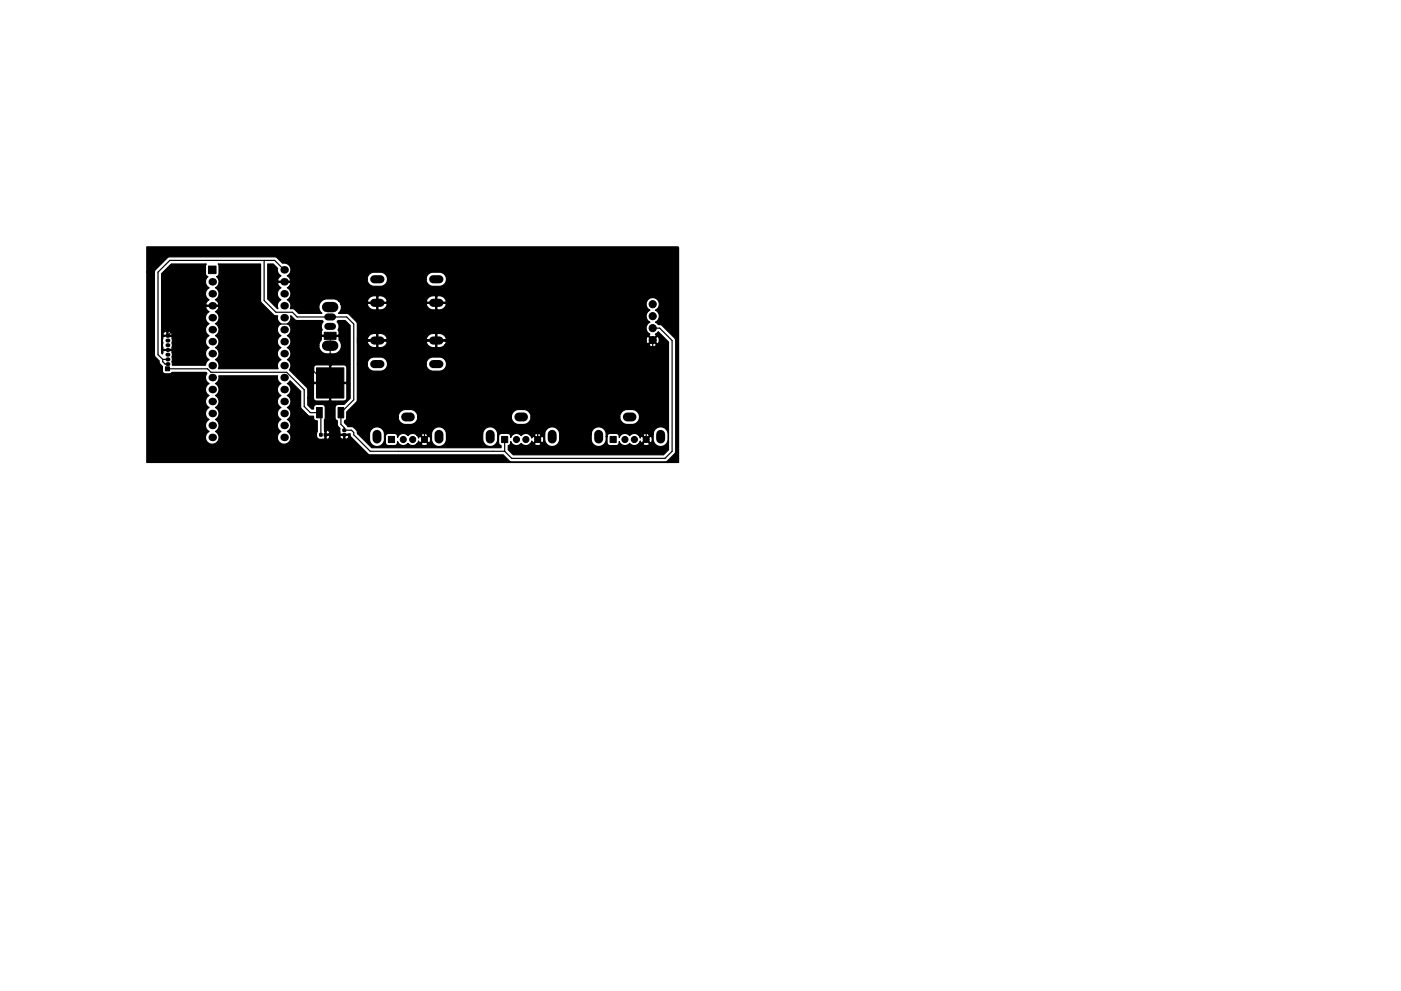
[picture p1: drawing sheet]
<svg xmlns="http://www.w3.org/2000/svg" width="297mm" height="210mm" viewBox="0 0 297 210" stroke-linecap="round" stroke-linejoin="round" font-family="sans-serif">
<g fill="#000" stroke="#000" stroke-width=".21">
<path d="M44.2 56.4h1.6v1.6h-1.6zM35.1 77.8h.8v.9h-.8zM68.7 70.5h2.6v1.5h-2.6zM67.8 92h.5v.5h-.5zM67.1 86.4h1.2v2.2h-1.2zM68.7 92h.6l-.1 .5h-.5zM71.7 86.4h1.2v2.2h-1.2zM67.1 78h5.8v6.4h-5.8zM72.7 92h.6v.5h-.6zM72.7 91h.6v.5h-.6zM82.4 92.6h1.3v1.3h-1.3zM106.4 92.6h1.3v1.3h-1.3z"/>
<path d="M129.4 92.6h1.2v1.3h-1.2z"/>
<circle cx="138.4" cy="69.6" r=".76"/>
<circle cx="138.4" cy="72.2" r=".76"/>
<circle cx="138.4" cy="64.5" r=".76"/>
<circle cx="138.4" cy="67.1" r=".76"/>
<circle cx="85.5" cy="93.2" r=".65"/>
<circle cx="87.5" cy="93.2" r=".65"/>
<circle cx="90" cy="93.2" r=".65"/>
<circle cx="109.5" cy="93.2" r=".65"/>
<circle cx="111.5" cy="93.2" r=".65"/>
<circle cx="114" cy="93.2" r=".65"/>
<circle cx="132.5" cy="93.2" r=".65"/>
<circle cx="134.5" cy="93.2" r=".65"/>
<circle cx="137" cy="93.2" r=".65"/>
</g>
<g fill="#000">
<circle cx="45" cy="59.8" r=".8"/>
<circle cx="60.2" cy="59.8" r=".8"/>
<circle cx="60.2" cy="57.2" r=".8"/>
<circle cx="35.5" cy="77.2" r=".43"/>
<circle cx="35.5" cy="74.2" r=".43"/>
<circle cx="35.5" cy="73.2" r=".43"/>
<circle cx="35.5" cy="72.2" r=".43"/>
<circle cx="35.5" cy="75.2" r=".43"/>
<circle cx="35.5" cy="71.2" r=".43"/>
<circle cx="35.5" cy="76.2" r=".43"/>
<circle cx="45" cy="62.3" r=".8"/>
<circle cx="45" cy="64.9" r=".8"/>
<circle cx="45" cy="77.6" r=".8"/>
<circle cx="45" cy="75" r=".8"/>
<circle cx="45" cy="67.4" r=".8"/>
<circle cx="45" cy="69.9" r=".8"/>
<circle cx="45" cy="72.5" r=".8"/>
<circle cx="60.2" cy="69.9" r=".8"/>
<circle cx="60.2" cy="67.4" r=".8"/>
<circle cx="60.2" cy="64.9" r=".8"/>
<circle cx="60.2" cy="77.6" r=".8"/>
<circle cx="60.2" cy="72.5" r=".8"/>
<circle cx="60.2" cy="62.3" r=".8"/>
<circle cx="60.2" cy="75" r=".8"/>
<circle cx="45" cy="80.1" r=".8"/>
<circle cx="45" cy="85.2" r=".8"/>
<circle cx="45" cy="90.3" r=".8"/>
<circle cx="45" cy="87.7" r=".8"/>
<circle cx="45" cy="92.8" r=".8"/>
<circle cx="45" cy="82.6" r=".8"/>
<circle cx="60.2" cy="87.7" r=".8"/>
<circle cx="60.2" cy="82.6" r=".8"/>
<circle cx="60.2" cy="85.2" r=".8"/>
<circle cx="60.2" cy="80.1" r=".8"/>
<circle cx="60.2" cy="90.3" r=".8"/>
<circle cx="60.2" cy="92.8" r=".8"/>
</g>
<path d="M79.9 92.1v1M86 88.5h1M93.1 92.1v1M103.9 92.1v1M110 88.5h1M117.1 92.1v1M126.9 92.1v1M133 88.5h1M140.1 92.1v1" fill="none" stroke="#000" stroke-width="1.9"/>
<path d="M79.3 59.2h1.4M91.8 59.2h1.4M79.3 64.2h1.4M79.3 77.2h1.4M79.3 72.2h1.4M91.8 64.2h1.4M91.8 77.2h1.4M91.8 72.2h1.4" fill="none" stroke="#000" stroke-width="1.7"/>
<path d="M69.5 69.2h1M69.5 67.2h1" fill="none" stroke="#000" stroke-width="1.5"/>
<path d="M69.3 73.3h1.4M69.3 65.1h1.4" fill="none" stroke="#000" stroke-width="2.2"/>
<g fill="none" stroke="#000" stroke-width=".25">
<path d="M56 55.2v8.5l2.5 2.5h3.5l1 1h10.5l1.5 1.5v16.1l-2.7 2.7v2.5l.7 .7v.6h1.5l.5 .4v.5l3.5 3.5h28.5M60.2 59.8h10.3l4.5 4.4h17.5v8h-12.5v-8M60.2 57.2l-2-2h-22.2l-2.5 2.5v17.5l1 1M34.5 76.2h1M34.5 76.2v.5l.5 .5h.5M35.5 78.2h8.5l.7 .8h16.1l3.7 3.7v3.5l1.3 1.3h1.9l.3 .4v4.3M45 64.9l-.4 .3M66.5 71.2l-2.5-2.5h-4.5l-3.9-3.8h-13.7l-6.4 6.3h1l.5 .5v2.5h-1.5M66.5 71.2h3.5v20.5M66.5 71.2v7.5l2.5 2.5h1M90 72.2v21M138.4 72.2v16.2l-1.9 1.8"/>
<path d="M138.4 69.6h1.5l2.6 2.6v23.5l-1.5 1.5h-32.5l-1.5-1.5M70 91.7l-.5 .5h-.5M70 91.7h1.5l.5 .5h1M83 92.7v.5M90 90.2h46.5M107 93.2v2.5M114 90.2v3M136.5 90.2l.5 .5v2.5"/>
</g>
<path d="M34.3 58.1l2-2.1h7.4l-.1 .4v1.6l.1 .5 .4 .2-.1 .1a1.43 1.43 0 0 0 .3 2.3 1.43 1.43 0 0 0 0 2.5l-.4 .3a.62 .62 0 0 0-.2 .8h2.6l.1-.3-.7-.8 .1-.1a1.44 1.44 0 0 0-.1-2.4 1.43 1.43 0 0 0 .2-2.4l.4-.2 .1-.3v-1.8l-.1-.4h8.9l.1 8 2.7 2.8 .4 .2h.5v1l.7 .7h-.2a1.43 1.43 0 0 0 .2 2.5 1.43 1.43 0 0 0 0 2.6 1.43 1.43 0 0 0 0 2.5 1.42 1.42 0 0 0-.6 1.9h-12.7v-.1a1.43 1.43 0 0 0-.6-1.8 1.43 1.43 0 0 0 0-2.5 1.43 1.43 0 0 0 0-2.6 1.43 1.43 0 0 0 0-2.5 1.43 1.43 0 0 0 0-2.6l.4-.3a.62 .62 0 0 0 .2-.8h-2.6l-.1 .4 .7 .7-.1 .1a1.43 1.43 0 0 0 .1 2.5 1.43 1.43 0 0 0 0 2.5 1.43 1.43 0 0 0 0 2.6 1.43 1.43 0 0 0 0 2.5l-.5 .5-.2 .7h-7.1v-3l-.6-.3 .6-.2v-2.5l-.4-.1a1.07 1.07 0 0 0-1.2 0l-.4 .1v2.5l.6 .2-.5 .2-.2 .7-.1-.2v-3.9l.3 .1h.8v-.7h.2v.7h.8a.68 .68 0 0 0-.3-.7 .68 .68 0 0 0-.7 0l-.4-.1-.5 .7h-.2zM31.1 52.4h112.7l.1 .2v45.5h-112.8v-40.4h1.6v17.5l.2 .5 .8 .9 .2 .6 .5 .6 .1 1.2 .6 .3h.9l.5-.3h7.2l.2 .2a1.42 1.42 0 0 0 .4 2.2 1.43 1.43 0 0 0 0 2.5 1.43 1.43 0 0 0 0 2.6 1.43 1.43 0 0 0 0 2.5 1.43 1.43 0 0 0 0 2.5 1.44 1.44 0 0 0-.4 2.2 1.44 1.44 0 0 0 2.2 0 1.44 1.44 0 0 0-.4-2.2 1.43 1.43 0 0 0 0-2.5 1.43 1.43 0 0 0 0-2.5 1.43 1.43 0 0 0 0-2.6 1.43 1.43 0 0 0 0-2.5 1.41 1.41 0 0 0 .7-1.7h12.5v1l.7 .7h-.2a1.43 1.43 0 0 0 .2 2.5 1.43 1.43 0 0 0 0 2.6 1.43 1.43 0 0 0 0 2.5 1.43 1.43 0 0 0 0 2.5 1.44 1.44 0 0 0-.5 2.2 1.44 1.44 0 0 0 2.3 0 1.44 1.44 0 0 0-.5-2.2 1.43 1.43 0 0 0 0-2.5 1.43 1.43 0 0 0 0-2.5 1.43 1.43 0 0 0 0-2.6 1.43 1.43 0 0 0 0-2.5l.6-.6 2.2 2.2 .1 3.5 1.6 1.7 1.1 .1a.73 .73 0 0 0 .8 1l-.1 2.3a1.06 1.06 0 0 0 .1 1.3 1.06 1.06 0 0 0 1.3 .3l.3-.2 .1-.6h.1v.6a.51 .51 0 0 0 .6 .1 .51 .51 0 0 0 .2-.6h2.1l.2 .5 .5 .2 .2-.2v-.6h.2v.6a.47 .47 0 0 0 .7 0 .47 .47 0 0 0 0-.6h-1.6l-.2 .1h-2.1l-.1-.1h-.8l-.1-.9h.2v.6h.7a.47 .47 0 0 0 0-.6 .47 .47 0 0 0-.7 0l-.3-.1 .2-5a.64 .64 0 0 0-.7-.6h-1.3a.74 .74 0 0 0-.5 1h-.4l-.8-.9v-1.5h1.2a.64 .64 0 0 0 .6 .7h2.6l.2-.2v-3.5h.2v3.5l.2 .2 3-.1 .2-.6v-2.9l-.1-.1h-6.8l-.1 .1v2.9h-1.2l-.2-2.1-3.8-3.8 .3-.5h4.9v3l.1 .1h3.3v-3.5h.2v3.5h3.3l.1-.1v-3a.64 .64 0 0 0-.6-.6h-2.6l-.2 .2-.4-.2h-2.6l-.5 .2-.1 .4h-4.9a1.42 1.42 0 0 0-.7-1.7 1.43 1.43 0 0 0 0-2.5l.5-.5h6.2a1.73 1.73 0 0 0 1.7 1.8 3.2 3.2 0 0 0 2.3-.3 1.87 1.87 0 0 0 .3-2.8v-.5l-.2-.1h-3.4l-.7 1.9h-6.2a1.42 1.42 0 0 0-.5-2.1 1.43 1.43 0 0 0 0-2.5 1.41 1.41 0 0 0 .7-1.7l1.3 1h5.4l.2 .3a1.53 1.53 0 0 0-.2 1.7l-.2 .5v.5l.2 .1h3.4l.2-.1v-.5l-.2-.5a1.38 1.38 0 0 0-.2-1.8l.2-.2h1.5l1 1.1v15.4l-1.3 1.3h-1.3l-.5 .3v2.7l.4 .5 .1 1 .5 .6-.1 1.1 .8 .2 1.4-.2 .3 .8 3.7 3.7h28.5l1.3 1.3 .5 .2h32.5l.5-.2 1.5-1.5 .3-.6v-23.5l-.3-.5-2.6-2.6-.8-.2-.6-.6a1.4 1.4 0 0 0 .8-1.3 1.4 1.4 0 0 0-.8-1.2 1.4 1.4 0 0 0 .5-2.1 1.4 1.4 0 0 0-2.2 0 1.4 1.4 0 0 0 .5 2.1 1.39 1.39 0 0 0-.8 1.3 1.39 1.39 0 0 0 .8 1.3 1.39 1.39 0 0 0-.8 1.2 1.39 1.39 0 0 0 .8 1.3l-.2 .3 .8 .8 .8-.8-.2-.3 .6-.5 2.1 2.2v22.8l-1 1.1h-31.9l-1-1.1v-.9l.4-.2 .1-.6 .1 .2a1.29 1.29 0 0 0 2.1 .2 1.28 1.28 0 0 0 1.9 0h.9v.3l.3 .1h.7l.4-.1v-.3l-.7-.7-.7 .7h-.9l.3-.5 .2 .3 .2 .1 .7-.8h.4l.7 .8 .2-.1 .2-.7-.2-.6-.2-.1-.7 .7h-.4l-.7-.7-.2 .1-.1 .3-.4-.5h.9l.7 .7 .7-.7-.2-.3h1v1.1a1.59 1.59 0 0 0 1.6 1.5 1.59 1.59 0 0 0 1.6-1.5v-1.1h6.6a2.7 2.7 0 0 0 .3 1.9 1.64 1.64 0 0 0 2.1 .6 1.64 1.64 0 0 0 .8-2h.2v1.3a.64 .64 0 0 0 .7 .6h1.4a.69 .69 0 0 0 .5-.8 1.29 1.29 0 0 0 2.2 .4 1.28 1.28 0 0 0 1.9 0h.9v.3l.3 .1h.7l.4-.1v-.3l-.7-.7-.7 .7h-.9l.3-.5 .2 .3 .2 .1 .7-.8h.4l.7 .8 .2-.1 .2-.7-.2-.6-.2-.1-.7 .7h-.4l-.7-.7-.2 .1-.1 .3-.4-.5h.9l.7 .7 .7-.7-.2-.3h1v1.1a1.59 1.59 0 0 0 1.6 1.5 1.59 1.59 0 0 0 1.6-1.5 2.69 2.69 0 0 0-.3-1.9 1.59 1.59 0 0 0-1.8-.7 1.59 1.59 0 0 0-1.1 1.5l-1.6-.1a.5 .5 0 0 0-.6 .4l-1-.1a1.29 1.29 0 0 0-1.8 .1 1.29 1.29 0 0 0-2.2 .4 .68 .68 0 0 0-.7-.8h-1.4l-.4 .2-.1 .4h-.2a1.61 1.61 0 0 0-1.3-2 1.61 1.61 0 0 0-1.9 1.5h-6.6l-.1-.3a1.59 1.59 0 0 0-1.6-1.2 1.59 1.59 0 0 0-1.5 1.5l-1.6-.1a.5 .5 0 0 0-.6 .4l-1-.1a1.29 1.29 0 0 0-1.8 .1 1.29 1.29 0 0 0-2.2 .4 .68 .68 0 0 0-.6-.8h-1.5l-.4 .4-.1 1.6 .2 .3 .3 .2v.5h-27.4l-2.9-2.9h2.4a2.7 2.7 0 0 0 .3 1.9 1.64 1.64 0 0 0 2.1 .6 1.64 1.64 0 0 0 .8-2h.2v1.3a.64 .64 0 0 0 .7 .6h1.4a.69 .69 0 0 0 .5-.8 1.29 1.29 0 0 0 2.2 .4 1.28 1.28 0 0 0 1.9 0h.9v.3l.3 .1h.7l.4-.1v-.3l-.7-.7-.7 .7h-.9l.3-.5 .2 .3 .2 .1 .7-.8h.4l.7 .8 .2-.1 .2-.7-.2-.6-.2-.1-.7 .7h-.4l-.7-.7-.2 .1-.1 .3-.4-.5h.9l.7 .7 .7-.7-.2-.3h1v1.1a1.59 1.59 0 0 0 1.6 1.5 1.59 1.59 0 0 0 1.6-1.5v-1.1h7.6a2.69 2.69 0 0 0 .3 1.9 1.59 1.59 0 0 0 1.8 .7 1.59 1.59 0 0 0 1.1-1.5 2.7 2.7 0 0 0-.2-1.9 1.59 1.59 0 0 0-1.8-.7 1.59 1.59 0 0 0-1.2 1.5h-7.6l-.1-.3a1.59 1.59 0 0 0-1.6-1.2 1.59 1.59 0 0 0-1.5 1.5l-1.6-.1a.5 .5 0 0 0-.6 .4l-1-.1a1.29 1.29 0 0 0-1.8 .1 1.29 1.29 0 0 0-2.2 .4 .68 .68 0 0 0-.6-.8h-1.5l-.3 .1-.2 .5h-.2a1.61 1.61 0 0 0-1.3-2 1.61 1.61 0 0 0-1.9 1.5h-2.4l-.3-.8-.6-.7-1.3-.1-.7-.8v-.4l.4-.3 .1-.5h10.9a1.58 1.58 0 0 0 1.5 1.6 2.69 2.69 0 0 0 2-.3l.6-.7 .1-.6h19.8a1.58 1.58 0 0 0 1.5 1.6 2.69 2.69 0 0 0 2-.3l.6-.7 .1-.6h18.8a1.58 1.58 0 0 0 1.5 1.6 2.69 2.69 0 0 0 2-.3 1.59 1.59 0 0 0 .6-1.8 1.59 1.59 0 0 0-1.4-1.1 2.7 2.7 0 0 0-2 .2l-.4 .5-.3 .9h-18.8a1.58 1.58 0 0 0-1.5-1.6 2.7 2.7 0 0 0-2 .2l-.4 .5-.3 .9h-19.8a1.58 1.58 0 0 0-1.5-1.6 2.69 2.69 0 0 0-2 .2l-.4 .5-.3 .9h-10.9v-1.1l2-2 .2-.4 .1-7.8h2a1.5 1.5 0 0 0 1.5 1.5l1.9-.1 .7-.5 .3-.9h8.1a1.5 1.5 0 0 0 1.5 1.5h1.7a1.5 1.5 0 0 0 1.2-1.6 1.5 1.5 0 0 0-1.5-1.4l-1.9 .2-.7 .5-.3 .8h-8.1a1.5 1.5 0 0 0-1.5-1.5l-1.9 .2-.7 .5-.3 .8h-2v-4.6h2.1a1.61 1.61 0 0 0 2 1.1v-1.3h.2v1.3l1.3-.1 .4-.4 .3-.6h8.3a1.61 1.61 0 0 0 2 1.1v-1.3h.2v1.3h1l.8-.6h43.2a.92 .92 0 0 0 1.6 0l-.8-.8-.8 .8h-43.2l.2-.5-.1-.2h-4l-.1 .2h-8.3l-.1-.2h-4l-.1 .2h-2.1v-.4h61.2a.6 .6 0 0 0 .4 .7l.8-.7h.4l.7 .7h.3l.2-.8-.2-.7h-.3l-.7 .8h-.4l-.8-.8a.75 .75 0 0 0-.4 .8h-61.2v-.3h2.1l.1 .2h1.9v-1.4h.2v1.4h1.9l.1-.2h8.3l.1 .2h1.9v-1.4h.2v1.4h1.9l.1-.2a1.72 1.72 0 0 0-2.2-1.2 1.61 1.61 0 0 0-2 1.2l-8.3-.1a1.78 1.78 0 0 0-2.2-1.1 1.61 1.61 0 0 0-2 1.2h-2.1v-3.2l-.2-.4-1.8-1.8h-2l.6-1-.1-.9h5.6a1.61 1.61 0 0 0 2 1.1v-1.3h.2v1.3l1.3-.1 .4-.4 .3-.6h8.3a1.61 1.61 0 0 0 2 1.1v-1.3h.2v1.3h1l.7-.5a.6 .6 0 0 0 .2-.8h-4l-.1 .2h-8.3l-.1-.2h-4l-.1 .2h-5.6l-.4-.7h6l.1 .2h1.9v-1.4h.2v1.4h1.9l.1-.2h8.3l.1 .2h1.9v-1.4h.2v1.4h1.9a1.05 1.05 0 0 0-.9-1.3l-1-.1a1.76 1.76 0 0 0-2.2 1.2l-8.3-.1a1.78 1.78 0 0 0-2.2-1.1 1.61 1.61 0 0 0-2 1.2h-6l-.3-.2a3.2 3.2 0 0 0-2.3-.3 1.73 1.73 0 0 0-1.6 1.2 1.73 1.73 0 0 0 .5 1.9h-4.9l-.9-.9-.9-.1a1.42 1.42 0 0 0-.6-1.9 1.43 1.43 0 0 0 0-2.5l.4-.3a.62 .62 0 0 0 .2-.9h-2.5l-.1 .4 .7 .8h-.2a1.43 1.43 0 0 0 .2 2.5 1.42 1.42 0 0 0-.7 1.9l-2.1-2.1v-7.4h1.1l.9 .9 .1 .9 .7 .7-.6 .6-.2 .3 .2 .3h2.5l.1-.5h16.2a1.5 1.5 0 0 0 1.5 1.5l1.9-.1 .7-.5 .3-.9h8.1a1.5 1.5 0 0 0 1.5 1.5h1.7a1.5 1.5 0 0 0 1.2-1.6 1.5 1.5 0 0 0-1.5-1.4l-1.9 .2-.7 .5-.3 .8h-8.1a1.5 1.5 0 0 0-1.5-1.5l-1.9 .2-.7 .5-.3 .8h-16.2l-.7-.7a1.44 1.44 0 0 0 .7-1.8 1.44 1.44 0 0 0-1.7-.9l-1.2-1.2-.5-.1h-22.2l-.5 .2-2.5 2.5-.3 .5h-1.6z" fill="#000" stroke="#000" stroke-width=".25"/>
</svg>
